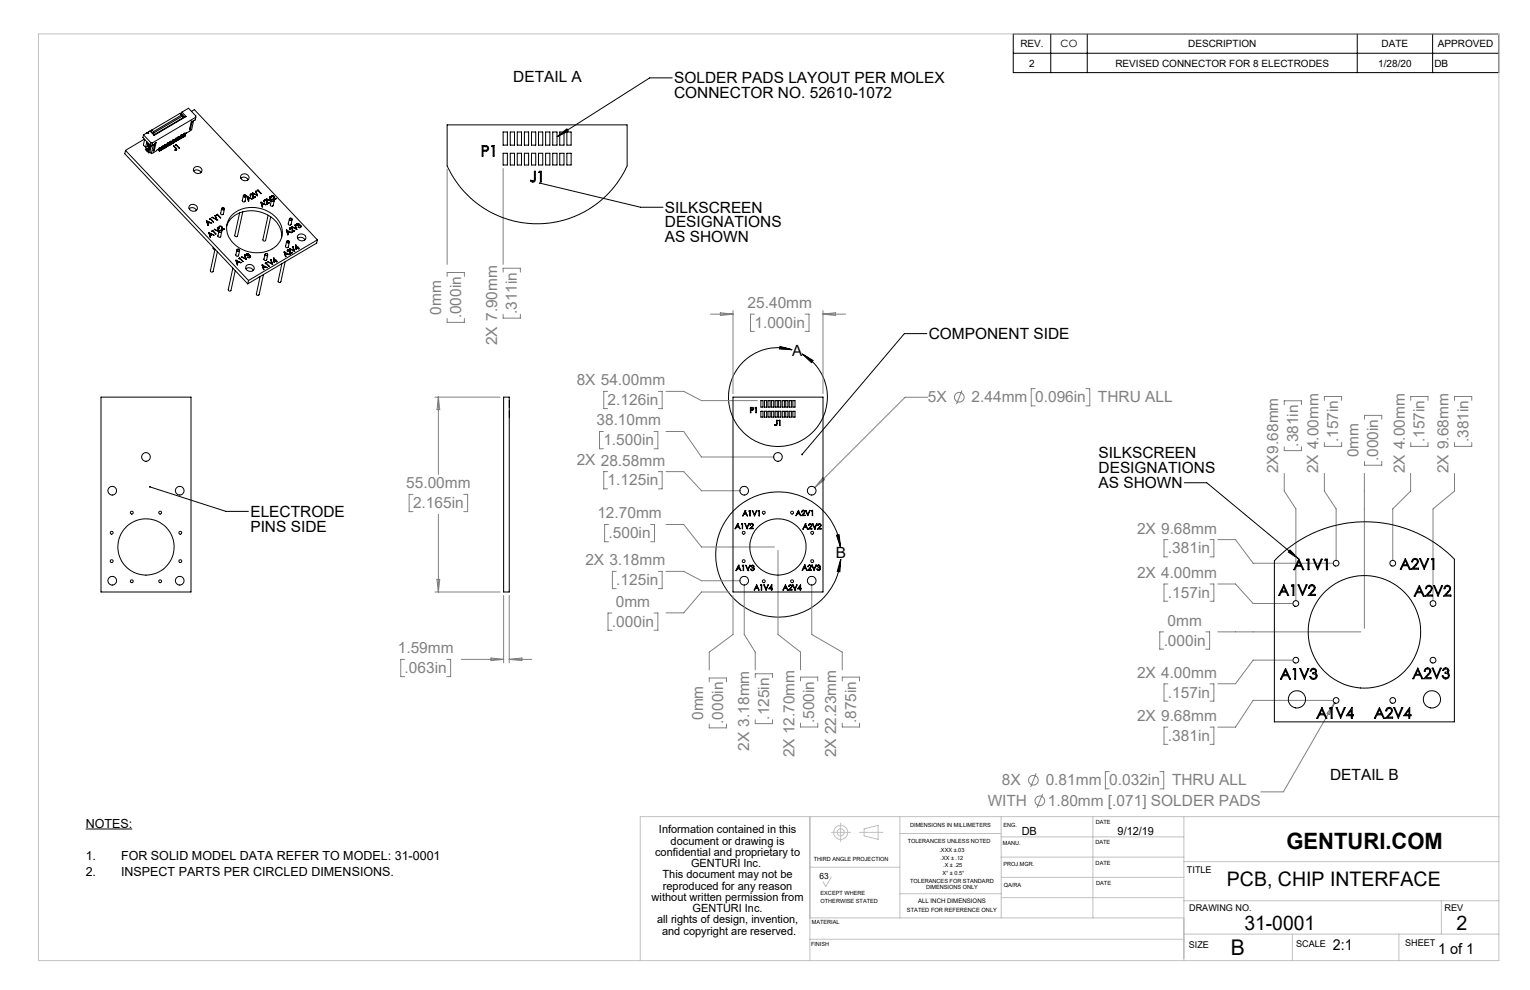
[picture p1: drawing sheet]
<svg xmlns="http://www.w3.org/2000/svg" width="432mm" height="279mm" viewBox="0 0 432 279" stroke-linecap="round" stroke-linejoin="round" font-family="sans-serif">
<defs><g id="words">
<text font-size="6.3" x="363.1" y="239.6">GENTURI.COM</text>
<text font-size="6.1" x="347.3" y="269.5">B</text>
<g font-size="5.6">
<text x="346.3" y="249.9">PCB, CHIP INTERFACE</text>
<text x="351.2" y="262.4">31-0001</text>
<text x="411" y="262.4">2</text>
</g>
<g font-size="4.4">
<text x="144.8" y="23.1">DETAIL A</text>
<text x="190.3" y="23.5">SOLDER PADS LAYOUT PER MOLEX</text>
<text x="190.3" y="27.7">CONNECTOR NO. 52610-1072</text>
<text x="187.6" y="60">SILKSCREEN</text>
<text x="187.6" y="64.2">DESIGNATIONS</text>
<text x="187.6" y="68.4">AS SHOWN</text>
<text x="262.1" y="95.7">COMPONENT SIDE</text>
<text x="223.6" y="100.3">A</text>
<text x="310" y="129.4">SILKSCREEN</text>
<text x="310" y="133.6">DESIGNATIONS</text>
<text x="310" y="137.7">AS SHOWN</text>
<text x="70.7" y="145.8">ELECTRODE</text>
<text x="70.7" y="150">PINS SIDE</text>
<text x="235.9" y="157.6">B</text>
<text x="375.4" y="220">DETAIL B</text>
</g>
<g font-size="4.4" fill="#808080">
<text x="124.5" y="88.8" transform="rotate(-90 124.5 88.8)">0mm</text>
<text x="130.1" y="89.9" transform="rotate(-90 130.1 89.9)">.000in</text>
<text x="145.9" y="88.7" transform="rotate(-90 145.9 88.7)">.311in</text>
<text x="211" y="86.9">25.40mm</text>
<text x="212.9" y="92.5">1.000in</text>
<text x="140.3" y="97.4" transform="rotate(-90 140.3 97.4)">2X 7.90mm</text>
<text x="162.8" y="108.7">8X 54.00mm</text>
<text x="261.8" y="113.5">5X</text>
<text x="274.2" y="113.5">2.44mm</text>
<text x="292.2" y="113.5">0.096in</text>
<text x="309.9" y="113.5">THRU ALL</text>
<text x="171.5" y="114.3">2.126in</text>
<text x="168.3" y="120.1">38.10mm</text>
<text x="170.3" y="125.7">1.500in</text>
<text x="377.7" y="124.9" transform="rotate(-90 377.7 124.9)">.157in</text>
<text x="402" y="124.9" transform="rotate(-90 402 124.9)">.157in</text>
<text x="414.4" y="124.9" transform="rotate(-90 414.4 124.9)">.381in</text>
<text x="162.8" y="131.4">2X 28.58mm</text>
<text x="366.3" y="126.1" transform="rotate(-90 366.3 126.1)">.381in</text>
<text x="383.4" y="129.1" transform="rotate(-90 383.4 129.1)">0mm</text>
<text x="389" y="130.2" transform="rotate(-90 389 130.2)">.000in</text>
<text x="114.6" y="137.8">55.00mm</text>
<text x="171.5" y="137">1.125in</text>
<text x="360.7" y="133.6" transform="rotate(-90 360.7 133.6)">2X9.68mm</text>
<text x="372.1" y="133.6" transform="rotate(-90 372.1 133.6)">2X 4.00mm</text>
<text x="396.4" y="133.6" transform="rotate(-90 396.4 133.6)">2X 4.00mm</text>
<text x="408.8" y="133.6" transform="rotate(-90 408.8 133.6)">2X 9.68mm</text>
<text x="116.6" y="143.4">2.165in</text>
<text x="168.6" y="146.3">12.70mm</text>
<text x="171.7" y="151.9">.500in</text>
<text x="320.9" y="150.6">2X 9.68mm</text>
<text x="165.2" y="159.5">2X 3.18mm</text>
<text x="329.6" y="156.2">.381in</text>
<text x="173.9" y="165.1">.125in</text>
<text x="320.9" y="163.1">2X 4.00mm</text>
<text x="173.8" y="171.3">0mm</text>
<text x="329.6" y="168.7">.157in</text>
<text x="172.7" y="176.9">.000in</text>
<text x="329.5" y="176.6">0mm</text>
<text x="112.3" y="184.4">1.59mm</text>
<text x="328.4" y="182.2">.000in</text>
<text x="114.2" y="190">.063in</text>
<text x="320.9" y="191.3">2X 4.00mm</text>
<text x="329.6" y="196.9">.157in</text>
<text x="198.5" y="203.2" transform="rotate(-90 198.5 203.2)">0mm</text>
<text x="217.1" y="203.1" transform="rotate(-90 217.1 203.1)">.125in</text>
<text x="320.9" y="203.5">2X 9.68mm</text>
<text x="204.1" y="204.3" transform="rotate(-90 204.1 204.3)">.000in</text>
<text x="229.8" y="204.1" transform="rotate(-90 229.8 204.1)">.500in</text>
<text x="241.6" y="204.1" transform="rotate(-90 241.6 204.1)">.875in</text>
<text x="329.6" y="209.1">.381in</text>
<text x="211.5" y="211.8" transform="rotate(-90 211.5 211.8)">2X 3.18mm</text>
<text x="224.2" y="213.8" transform="rotate(-90 224.2 213.8)">2X 12.70mm</text>
<text x="236" y="213.8" transform="rotate(-90 236 213.8)">2X 22.23mm</text>
<text x="282.7" y="221.6">8X</text>
<text x="295.1" y="221.6">0.81mm</text>
<text x="313.1" y="221.6">0.032in</text>
<text x="330.8" y="221.6">THRU ALL</text>
<text x="278.7" y="227.5">WITH</text>
<text x="295.7" y="227.5">1.80mm [.071] SOLDER PADS</text>
</g>
<g font-size="4.2">
<text x="376.2" y="268.2">2:1</text>
<text x="405.8" y="269.3">1 of 1</text>
</g>
<g font-size="3.5">
<text x="24.2" y="233.6">NOTES:</text>
<text x="24.2" y="242.8">1.</text>
<text x="34.2" y="242.8">FOR SOLID MODEL DATA REFER TO MODEL: 31-0001</text>
<text x="24.2" y="247.3">2.</text>
<text x="34.2" y="247.3">INSPECT PARTS PER CIRCLED DIMENSIONS.</text>
</g>
<g font-size="3.2">
<text x="186" y="235.2">Information contained in this</text>
<text x="189.3" y="238.3">document or drawing is</text>
<text x="288.3" y="235.6">DB</text>
<text x="315.4" y="235.6">9/12/19</text>
<text x="184.9" y="241.5">confidential and proprietary to</text>
<text x="195" y="244.7">GENTURI Inc.</text>
<text x="187" y="247.9">This document may not be</text>
<text x="187.1" y="251">reproduced for any reason</text>
<text x="183.9" y="254.2">without written permission from</text>
<text x="195.5" y="257.4">GENTURI Inc.</text>
<text x="185.4" y="260.6">all rights of design, invention,</text>
<text x="186.9" y="263.7">and copyright are reserved.</text>
</g>
<g font-size="2.8">
<text x="288" y="13.3">REV.</text>
<text x="299.3" y="13.4">CO</text>
<text x="335.3" y="13.3">DESCRIPTION</text>
<text x="389.9" y="13.3">DATE</text>
<text x="405.8" y="13.3">APPROVED</text>
<text x="290.5" y="18.8">2</text>
<text x="314.8" y="18.8">REVISED CONNECTOR FOR 8 ELECTRODES</text>
<text x="389" y="18.8">1/28/20</text>
<text x="404.8" y="18.8">DB</text>
</g>
<g font-size="2.6">
<text x="335" y="246.2">TITLE</text>
<text x="335.6" y="257.2">DRAWING NO.</text>
<text x="407.7" y="257.2">REV</text>
<text x="335.5" y="267.4">SIZE</text>
<text x="365.8" y="267.4">SCALE</text>
<text x="396.5" y="267.1">SHEET</text>
</g>
<text font-size="2.4" x="231.3" y="248.1">63</text>
<text font-size="1.8" x="259.1" y="254.8">ALL INCH DIMENSIONS</text>
<g font-size="1.6">
<text x="256.9" y="233.3">DIMENSIONS IN MILLIMETERS</text>
<text x="283.2" y="233.3">ENG.</text>
<text x="309.3" y="232.7">DATE</text>
<text x="256.2" y="237.8">TOLERANCES UNLESS NOTED</text>
<text x="283" y="238.4">MANU.</text>
<text x="309.1" y="238.1">DATE</text>
<text x="229.7" y="243.1">THIRD ANGLE PROJECTION</text>
<text x="265.1" y="240.5">.XXX ±.03</text>
<text x="265.4" y="242.6">.XX ± .12</text>
<text x="266.2" y="244.8">.X ± .25</text>
<text x="283.2" y="244.3">PROJ.MGR.</text>
<text x="309.2" y="244.3">DATE</text>
<text x="256.9" y="249.2">TOLERANCES FOR STANDARD</text>
<text x="261.3" y="251">DIMENSIONS ONLY</text>
<text x="266" y="247">X° ± 0.5°</text>
<text x="283.3" y="250.2">QA/RA</text>
<text x="309.4" y="249.9">DATE</text>
<text x="231.6" y="252.7">EXCEPT WHERE</text>
<text x="231.6" y="254.8">OTHERWISE STATED</text>
<text x="256" y="257.5">STATED FOR REFERENCE ONLY</text>
<text x="229.1" y="260.9">MATERIAL</text>
<text x="228.9" y="266.9">FINISH</text>
</g>
</g></defs>
<g fill="none" stroke="#808080" stroke-width=".28">
<path d="M126.2 47.8v26.8M142 47.6v27M126.2 78v-1.1h4.9v1.1M142 76.8v-1.1h4.9v1.1M126.2 89.9v1.1h4.9v-1.1M142 88.7v1.1h4.9v-1.1M200.5 88.7h6.4M203.3 88.3l3.6 .4-3.6 .3zM206.9 87.7v23.4M212.9 88.7h-1.1v4.8h1.1M227.2 88.7h1.1v4.8h-1.1M232.3 88.7h6.3"/>
<path d="M232.3 87.7v23.4M232.3 88.7l3.5-.4v.7zM122.7 112.1h18.4M123.7 112.1v21.8M123.7 112.1l.4 3.5h-.8zM171.5 110.5h-1.1v4.8h1.1M185.8 110.5h1.1v4.8h-1.1M188 110.5h5l5 2.6h15.7M261.8 112.1h-6.4l-25.5 25.5M271.5 110.2l-1.6 3.9M292.1 109.7h-1.1v4.8h1.1M306.5 109.7h1.1v4.8h-1.1"/>
<path d="M362.4 114.2v-1.1h4.9v1.1M373.8 113v-1.1h4.8v1.1M385.1 118.3v-1.1h4.9v1.1M398.1 113v-1.1h4.9v1.1M410.5 113v-1.1h4.9v1.1M116.6 139.5h-1.1v4.9h1.1M130.9 139.5h1.1v4.9h-1.1M170.3 121.8h-1.1v4.8h1.1M171.5 133.1h-1.1v4.9h1.1M184.6 121.8h1.1v4.8h-1.1M185.8 133.1h1.1v4.9h-1.1M188 133.1h5l5 5.4h11"/>
<path d="M188 121.8h5l5 7.2h20.5M232.2 134.8l.5 .6-2.8 2.2zM362.4 126.1v1.1h4.9v-1.1M362.4 133.6v5l3.3 5v25.7M373.8 124.9v1.1h4.8v-1.1M373.8 133.6v5l3.3 5v14.4M385.1 133.6v43.7M385.1 130.2v1.1h4.9v-1.1M398.1 133.6v5l-5 5v14.4M398.1 124.9v1.1h4.9v-1.1M410.5 124.9v1.1h4.9v-1.1M410.5 133.6v5l-6.1 5v25.7"/>
<path d="M123.7 145.1v22M171.7 148h-1.1v4.9h1.1M183.6 148h1.1v4.9h-1.1M188 148h5l5 6.4h20.5M219.6 155.4v23.7l6.3 4.9v5.1M329.6 152.3h-1.1v4.9h1.1M341.5 152.3h1.1v4.9h-1.1M343.7 152.3h5l5 6.7h22.4M122.7 167.1h18.4M123.3 163.5h.8l-.4 3.6zM142.1 168.1v19M143.7 168.1v19"/>
<path d="M172.7 173h-1.1v4.9h1.1M173.9 161.3h-1.1v4.8h1.1M184.6 173h1.1v4.9h-1.1M185.8 161.3h1.1v4.8h-1.1M188 161.3h5l5 2.6h11M205.8 167.1h-7.8l-5 5.9h-5M206.9 168.1v11l-6.7 4.9v5.1M210 164.9v14.2l3.1 4.9v5.1M229.1 164.9v14.2l8.6 4.9v5.1M328.4 178.3h-1.1v4.9h1.1M329.6 164.8h-1.1v4.9h1.1M340.3 178.3h1.1v4.9h-1.1"/>
<path d="M341.5 164.8h1.1v4.9h-1.1M343.7 178.3h40.4M343.7 164.8h5l5 5.5h11M114.2 186.1h-1.1v4.9h1.1M126.1 186.1h1.1v4.9h-1.1M130.2 186.1h11.9M138.6 185.7l3.5 .4-3.5 .3zM143.7 186.1h6.4M143.7 186.1l3.6-.4v.7zM200.2 192.4v-1.1h4.8v1.1M213.1 191.2v-1.1h4.9v1.1M225.9 192.2v-1.1h4.9v1.1"/>
<path d="M237.7 192.2v-1.1h4.9v1.1M329.6 193h-1.1v4.9h1.1M341.5 193h1.1v4.9h-1.1M364.7 186.3h-11l-5 6.7h-5M376.1 197.7h-22.4l-5 7.5h-5M376.7 198.4l-14.5 25.1h-6.4M376.7 198.4l-1.5 3.2-.7-.3zM200.2 204.3v1.1h4.8v-1.1M213.1 203.1v1.1h4.9v-1.1M225.9 204.1v1.1h4.9v-1.1M237.7 204.1v1.1h4.9v-1.1M292.4 218.3l-1.5 3.8"/>
<path d="M313.1 217.8h-1.1v4.8h1.1M327.4 217.8h1v4.8h-1M329.6 205.2h-1.1v4.9h1.1M341.5 205.2h1.1v4.9h-1.1M294.3 224.1l-1.6 3.9"/>
<circle cx="270.7" cy="112.1" r="1.36"/>
<circle cx="291.7" cy="220.2" r="1.36"/>
<circle cx="293.5" cy="226" r="1.36"/>
</g>
<g fill="none" stroke="#000" stroke-width=".28">
<path d="M286 9.6h137v10.9h-137zM286 15h137M296.5 9.6v10.9M306.8 9.6v10.9M383 9.6v10.9M404.3 9.6v10.9M40.5 38.1l2.1 2.2M40.5 38.1l-.2 .7 2.1 2.2M40.7 39.3l-5.3 3.1M40.8 39.3l-.3 1.6 .6 .7M41.9 37.3v.4l-.5-.2-.9 .6M41.9 37.3l-.4 .2"/>
<path d="M41.9 37.3h.1M42.3 37l-.4 .3M42.3 37l1.2 1.2M42.3 37l1.2 1M42.9 36.7l.4 .4M42.9 36.7l-.2 .4M43.3 37.1l.1 .4M43.4 37.5v.4M43.5 38v.2M48.4 39.9l.5 .5M48.5 39.9l.4 .2M48.7 39.5l-.4 .5"/>
<path d="M48.7 39.5l.3-.1 .2 .3M48.7 39.5l.3 .3M49 39.8l-.1 .3M49.2 40l.1 .1M49.2 39.7l-.3 .4M49.2 39.7l-.2 .1M49.3 39.4l.4 .3M49.5 39.1l.2-.2 .3 .3M49.5 39.1l-.4 .4M49.5 39.1l.3 .3M49.6 39.9l-.4-.4 .4 .4M49.6 39.9h.1"/>
<path d="M49.8 39.4l-.1 .3M50 39l.4 .5M50 39.5l.1 .1M50 39.2l-.3 .5M50 39.2l-.2 .2M50.1 39.6l-.5 .3M50.1 38.9l.4 .4M50.3 38.6l.2-.1 .3 .3M50.3 38.6l-.4 .5M50.3 38.6l.3 .3M50.4 39.4v.1M50.6 38.9l-.1 .4"/>
<path d="M50.7 39.1l.1 .1M50.8 38.8l-.3 .5M50.8 38.8l-.2 .1M50.8 38.5l.5 .3M50.8 39.2l-.4 .3M50.8 39.2h.1M51 38.2l.3-.2 .2 .3M51 38.2l-.4 .4M51 38.2l.3 .3M51.1 32l1 1M51.1 32l-.1 .2M51.2 39l-.5-.4 .5 .4"/>
<path d="M51.2 39h.1M51.3 32.5l.1 .3M51.3 32.5l-8 4.6M51.3 32.5l-.5-.5-7.9 4.7M51.3 38.5v.3M51.4 31.6l1.1 1.3M51.4 31.6l1.8-1 2.1 2.1-.1 .4M51.4 31.6l-.3 .4M51.4 32.8l-8 4.7M51.4 32.8l.2 .5M51.4 32.7l.4 .4M51.5 38.1l.4 .4z"/>
<path d="M51.5 38.6l.1 .1M51.5 38.3l-.2 .2M51.5 38.3l-.2 .5M51.6 38.7h.1M51.6 38l.4 .3M51.6 38.7l-.4 .3M51.8 37.7l.2-.1 .3 .3M51.8 37.7l-.4 .5M51.8 37.7l.3 .3M52.1 33l-8.6 5M52.1 38l-.1 .3M52.3 38.2l.1 .1"/>
<path d="M52.3 37.9l-.2 .1M52.3 37.9l-.3 .4M52.4 38.3l-.5 .3M52.4 38.3h.1M52.5 32.9l-9 5.3M52.5 32.9l-.4 .1M52.5 37.5l.1 .1M52.6 37.6v-.2l-.4 .3M53.6 36.2l.2 .2M54 34.3l.2 .1M54 31.4l.9-.5 34.7 36.8M54.1 34.2l-.6 2.4 .3-.2"/>
<path d="M54.1 34.2l.1 .2zM54.2 34.4l-.4 2M54.6 34.1v.1M54.6 34.2l-.5 2.4-1.5 1M55.2 33.1l-12.2 7.2M55.2 33.1l-.1 .8-.9 .5M142 37.3h1.2v3.7h-1.2zM144 37.3h1.2v3.7h-1.2zM146 37.3h1.2v3.7h-1.2zM148 37.3h1.2v3.7h-1.2zM150 37.3h1.2v3.7h-1.2zM152 37.3h1.2v3.7h-1.2z"/>
<path d="M154 37.3h1.2v3.7h-1.2zM156 37.3h1.2v3.7h-1.2zM157.2 38.6l2.8-2.2 .4 .6zM158 37.3h1.2v3.7h-1.2zM160 37.3h1.2v3.7h-1.2zM189.7 22h-6.3l-26.2 16.6M35.4 42.4l34.7 36.8M35.4 42.4l-.2 1 34.7 36.7M41.2 42.2l.6-.2 .1 .2-.2 .2M41.2 42.2h-.1M41.2 42.2l.3 .3M41.2 42.2v.1"/>
<path d="M41.2 42l-.2 .2 1.1 .9-.5-.5M41.2 42v.2M41.5 40l-.4 1.6M41.5 41.9l.5 .1M41.5 41.9l-.3 .1M41.5 41.9l-.3 .3M41.5 42.5v.2M41.6 41.3l-.5 .3M41.6 42.6v.2M41.7 41.3h.1M41.7 41.3l.6 .7M41.7 40.9l.6 .7"/>
<path d="M41.7 40.9v.4M41.7 42.6h-.1M41.7 42.5l-.2 .2M41.7 40.4l.2 .3M41.7 40.3v.6M41.7 42.4l-.2 .1M41.7 42.4v.1M41.9 40.7h.1M41.9 42.4l-.2 .1M41.9 42.2v.2M41.9 40.5v.2M42 42l.1 .3-.4 .3"/>
<path d="M42 42l.1 .3M42 40.7l.6 .6-.3 .3M42 40.7l-.3 .2M42 40.6v.1M42.3 42h.1M42.3 41.6v.4M42.4 41l.4 .1M42.5 41.9l-.2 .1M42.6 40.3h.4M42.6 40.3l-.2 .7M42.7 41.1l-.4 1.8 .4 .5M42.8 41.1l1.3-.9-.5 2.2"/>
<path d="M43 40.3l-.2 .8M43.2 40.9h.1M43.3 40.9l-.6 2.5M43.4 42.2l.2 .2M43.6 40.6h.1M43.7 40.6l-.4 2 .3-.2M43.7 40.6l-.4 .3M44.6 42.2l.4 .5M44.7 42.1l.4 .3M44.9 41.8l.3-.1 .2 .2M44.9 41.8v.3l-2.2 1.3M44.9 41.8l.3 .3"/>
<path d="M45 42.6v.1M45.2 42.1l-.1 .3M45.4 42.2l.1 .1M45.4 41.9l-.2 .2M45.4 41.9l-.3 .5M45.5 41.7l.4 .3M45.5 42.4l-.5 .3M45.5 42.3v.1M45.7 41.3l.2-.1 .3 .3M45.7 41.3l-.4 .5M45.7 41.3l.3 .4M45.8 42.2l-.4-.5 .4 .5"/>
<path d="M45.8 42.2h.1M46 41.7l-.1 .3M46.1 41.3l.5 .4M46.1 41.8l.1 .1M46.2 41.5l-.3 .5M46.2 41.5l-.2 .2M46.2 41.2l.4 .3M46.2 41.9l-.4 .3M46.4 40.9l-.4 .4M46.4 40.9l.3-.2 .3 .4M46.4 40.9l.3 .3M46.6 41.7h.1"/>
<path d="M46.7 41.2l-.1 .3M46.9 41.3l.1 .1M47 41.1l-.3 .1M47 41.1l-.4 .4M47 40.7l.4 .4M47 41.4l-.4 .3M47 41.4v.1M47.2 40.4l-.4 .5M47.2 40.4l.2-.1 .3 .3M47.2 40.4l.3 .3M47.3 41.2l-.4-.4 .4 .5M47.3 41.2v.1"/>
<path d="M47.5 40.7l-.1 .4M47.7 40.4l.4 .4M47.7 40.9l.1 .1M47.7 40.6l-.2 .1M47.7 40.6l-.3 .5M47.8 41h.1M47.8 41l-.5 .3M47.8 41l-.5 .2M47.8 40.3l.4 .3M48 40l.2-.2 .3 .3M48 40l-.4 .4M48 40l.3 .3"/>
<path d="M48.1 40.8h.1M48.3 40.3l-.1 .3M48.4 40.5l-.2 .1M48.4 40.4l.1 .1M48.5 40.1l-.2 .2M48.5 40.1l-.1 .4M48.5 40.5l-.4 .3M48.9 40.4h.1M49.1 41.2l.6 .9v.2M49.1 41.2l.6 .6M49.1 41.2l-.1 .1M49.3 40.1l-.4 .3"/>
<path d="M49.3 40.1h.1M49.6 42.3h.1M49.6 42.3l-.2 .1h.4M49.6 42.3v.1M49.7 40.9v.1M49.7 42.3l-.1 .1M49.7 40.9l-.2 .1M49.7 41.8l.1 .6M49.7 41.8l.1 .5M49.7 40.8l-.2 .1 .2 .1M49.7 40.8l1 1-1-.8M49.7 40.8v.1"/>
<path d="M49.7 42.2v.1M53.4 58.9a1.39 1.39 0 0 1 2.1 .4M53.6 58a1.14 1.14 0 0 1 1.6-.2 1.14 1.14 0 0 1 .1 1.7 1.17 1.17 0 0 1-1.5-.1 1.17 1.17 0 0 1-.2-1.4zM54.6 48.2a1.39 1.39 0 0 1 2.1 .5M54.8 47.3a1.19 1.19 0 0 1 1.6-.2 1.19 1.19 0 0 1 .4 1.5 1.24 1.24 0 0 1-1.5 .2 1.24 1.24 0 0 1-.6-1.3zM62.5 58.8l-.2 1.5M63.3 59l-.3 1.4M67.9 50.3a1.39 1.39 0 0 1 2.1 .4M68.1 49.4a1.24 1.24 0 0 1 1.5-.2 1.24 1.24 0 0 1 .6 1.3 1.24 1.24 0 0 1-1.5 .4 1.24 1.24 0 0 1-.7-1.3zM68.4 56.5a.4 .4 0 0 0 .3 .5 .4 .4 0 0 0 .5-.3M68.5 59.8l-1.5 6.8a.41 .41 0 0 1-.4 .2 .41 .41 0 0 1-.3-.4l1.3-6.3M68.7 55.2l-.3 1.5"/>
<path d="M69.5 55.4l-.4 1.4M69.7 55.4h.1M69.7 55.4l.4 1.4 .1-.1-.1-.4M69.7 55.4l1.5 .7-.6-.1M69.7 55.4v.1M69.8 55.6l.1 .1M69.9 55.6l.1 .7M69.9 55.6l.2 .5M69.9 55.6l.5 .3M70.1 56.1l-.1 .2M70.1 56.3l.1 .4M70.4 55.9l-.4 .4"/>
<path d="M70.4 55.9l.2 .1M70.4 55.9l-.3 .2M70.6 56l-.5 .3M70.7 55.4a.35 .35 0 0 1 .2-.5 .35 .35 0 0 1 .5 .2l-.1 1 .7-.6M70.7 54.9l-.1 .2M70.7 55v.3M70.8 54.8l.6 .1M70.8 54.8l-.2 .2 .1 .4M70.8 54.8l-.1 .1M70.9 54.9h-.2M71.4 54.9l.1 .5M71.4 54.5l1.1 .5"/>
<path d="M71.4 54.5l1.3 .7M71.4 54.5l-.1 .1M71.5 55.4l-.1 .6M72 55.6l-.6 .4M72 55.6v.1M72 55.5l-.6 .5M72 55.5v.1M72.2 54.1h.1M72.2 54.1l.4 1.1M72.2 53.9l.5 1.3M72.2 53.9l.3 1.1M72.2 53.9v.2"/>
<path d="M72.5 55v.1M72.7 55.2h.1M72.8 53.8h.1M72.8 53.6l-.2 .3 .2-.1M72.8 53.6l.9 1-.9-.8M72.8 53.6v.2M73.6 57.1h.1M73.6 57.1l.5 1.2M73.6 57.1l1.5 .6-.6-.1-.5 .3M73.7 57.3h.1M73.8 57.3l.1 .6M73.8 57.3l.1 .5"/>
<path d="M73.8 57.3l.6 .2M73.9 57.8v.1M74 57.9l.1 .4M74 57.9v.5M74.4 57.5l-.5 .4M74.4 57.5l-.5 .3M74.4 57.6h.1M74.6 56.8v.2M74.6 56.6l-.1 .1M74.6 56.7v.2M74.6 56.4l.7 .1M74.6 56.4l-.1 .3 .2 .2"/>
<path d="M74.6 56.4v.2M74.7 56.9a.31 .31 0 0 1 .1-.4 .31 .31 0 0 1 .4 .3v.9l.8-.4-.1-.2M74.8 56.5l-.2 .1M75.2 56.1l1.2 .6M75.2 56.1l1.3 .8M75.2 56.1v.1M75.3 56.5l.1 .5M75.3 56.5l.1 .6M75.4 57.1l-.1 .5M75.4 57.5l-.1 .1M75.4 57v.5M75.4 57v.1"/>
<path d="M75.8 57.3l-.5 .3M75.8 57.3h.1M75.9 57.1l-.5 .4M75.9 57.1l-.1 .2M76.1 55.7v.1M76.1 55.7l.4 1.1M76.1 55.6l.5 1.1M76.1 55.6l.3 1.1M76.1 55.6v.1M76.3 57.7a.4 .4 0 0 0 .3 .5 .4 .4 0 0 0 .5-.3M76.4 56.7v.1M76.6 55.4l-.1 .1"/>
<path d="M76.6 55.2l.7 .2M76.6 55.2v.6M76.6 55.5v.3M76.6 56.4l-.3 1.5M76.6 55.2v.2M76.7 55.4l.5 .1v.8M76.7 55.4l-.1 .4M76.8 55.4h-.2M77.3 55.4l.1 .4M77.3 55.4v.6M77.3 56v.4M77.4 55.8l-.1 .5"/>
<path d="M77.4 55.8l-.1 .2M77.4 56.6l-.3 1.4M77.8 56.1l-.5 .2M77.8 56.1h.1M77.9 56l.1 .1-.6 .3M77.9 56l-.6 .3M77.9 56l-.1 .1M126.2 46.8v-11.6h50.8v11.6M126.2 46.8l1.5 2.9 2.2 3.1 3 3.2 2.8 2.2 3.1 1.9 3.4 1.5 4.2 1.1 4 .4 4.2-.1 4.6-.9 4.2-1.5 2.7-1.5 3.2-2.3 3.3-3.2 2.5-3.3 1.9-3.5M136.1 41.1h.5a.91 .91 0 0 1 1.3 .9 .91 .91 0 0 1-1.4 .7h-.2v1.4h-.2zM136.3 41.4h.6a.55 .55 0 0 1 .7 .5 .55 .55 0 0 1-.8 .5h-.5zM138.9 41.1h.6v3h-.3v-2.7h-.5z"/>
<path d="M142 43.3h1.2v3.3h-1.2zM144 43.3h1.2v3.3h-1.2zM146 43.3h1.2v3.3h-1.2zM148 43.3h1.2v3.3h-1.2zM150 43.3h1.2v3.3h-1.2zM150.8 48.3h.3v2.4a.66 .66 0 0 1-.7 .7l-.7-.4 .1-.2a.55 .55 0 0 0 .8 .3 .55 .55 0 0 0 .2-.8zM152 43.3h1.2v3.3h-1.2zM152.2 48.3h.6v3h-.3v-2.7h-.5zM152.4 51.7l28.4 6.8h6.3M154 43.3h1.2v3.3h-1.2zM156 43.3h1.2v3.3h-1.2zM158 43.3h1.2v3.3h-1.2z"/>
<path d="M160 43.3h1.2v3.3h-1.2zM58.3 62.3l.4 1.3-.1-.5M58.3 62.3l1.5 .7-.6-.2-.6 .3M58.3 62.3h-.1M58.3 62.4l.1 .1M58.5 62.5l.1 .6M58.5 62.5l.1 .5M58.5 62.5l.5 .2M58.6 63v.1M58.6 63.1l.1 .5M59 65.8l.1 .1M59 62.8h.1"/>
<path d="M59 62.7l-.4 .4M59 62.7l-.4 .3M59.1 65.9l.1 .6M59.1 65.9l.2 .5M59.1 65.9l.6 .2M59.3 66.4l-.1 .1M59.3 66.5v.5M59.3 66.5l.1 .5M59.3 61.8l-.1 .1M59.3 61.8h.1M59.4 61.6l.9 1-1-.8M59.4 61.6l-.2 .3"/>
<path d="M59.4 61.6l-.1 .2M59.7 66.2h.1M59.7 66.1l-.5 .4M59.7 66.1l-.4 .3M59.8 66.2l.6 .2-1.5-.7 .4 1.3M59.8 66.2l-.5 .3M59.9 61.3l1.1 .6M59.9 61.3l1.3 .8M59.9 61.3v.1M60 65l-.2 .3 .2-.1M60 65l1 1-1-.8M60 65v.2"/>
<path d="M60.2 69.8v.5l.5 .1M60.6 64.7l1.2 .7M60.6 64.7l1.1 .6M60.6 64.7v.1M60.7 70.3l-1.3 6.1a.42 .42 0 0 0 .3 .4 .42 .42 0 0 0 .4-.2l1.2-5.6M60.7 60.9v.1M60.7 60.9l.4 1.2M60.8 60.8l.4 1.3M60.8 60.8l.2 1.1M60.8 60.8l-.1 .1M61 61.9v.1M61.2 62.1h.1"/>
<path d="M61.3 60.6l-.1 .1M61.3 60.6h.1M61.3 60.5l1 1-1-.9M61.3 60.5l-.1 .2M61.3 60.5v.1M61.4 64.3h.1M61.4 64.3l.4 1M61.5 64.2l.3 1M61.5 64.2l.2 1.1M61.5 64.2l-.1 .1M61.5 66.5a.4 .4 0 0 0 .3 .5 .4 .4 0 0 0 .5-.3M61.7 65.3v.1"/>
<path d="M61.8 65.2l-.3 1.4M61.9 64l-.1 .1M61.9 64.2v.2M61.9 64.1v.2M61.9 63.9h.7M61.9 63.9l-.1 .2 .1 .3 .2-.4M61.9 63.9v.1M62.1 64l.4 .1v1M62.1 63.9l-.2 .1M62.3 60.1a.39 .39 0 0 0 .3 .5 .39 .39 0 0 0 .4-.3M62.6 63.9l.1 .5M62.6 63.9l.1 .7"/>
<path d="M62.6 65.4l-.3 1.4M62.7 64.6l-.1 .4M62.7 64.9l-.1 .1M62.7 64.4v.5M62.7 64.4v.2M63.1 64.7l-.5 .3M63.1 64.7h.1M63.2 64.6l.1 .1-.8 .4M63.2 64.6l-.5 .3M63.2 64.6l-.1 .1M64 63.7a7.5 7.5 0 0 1 9.4-3.9 7.2 7.2 0 0 1 6 7.3M65.3 60.8a9 9 0 0 1 14 2.7 5.6 5.6 0 0 1-4.3 7.5 9 9 0 0 1-10.9-5.2 5.3 5.3 0 0 1 1.2-5z"/>
<path d="M65.7 75.7l-1.3 6a.4 .4 0 0 0 .3 .5 .4 .4 0 0 0 .5-.3l1.2-5.5M66.6 73.4h.1M66.6 71.8a.4 .4 0 0 0 .3 .5 .4 .4 0 0 0 .4-.3M66.6 73.4l.4 1.4v-.5M66.6 73.4l1.5 .7-.6-.1-.5 .3M66.6 73.6l.1 .1M66.7 73.6l.2 .7M66.7 73.6l.2 .6M66.7 73.6l.6 .3M66.9 70.6l-.4 1.4M66.9 74.2v.1M67 74.3v.5"/>
<path d="M67.3 73.9l.1 .1M67.3 73.9l-.4 .4M67.3 73.9l-.4 .3M67.6 70.7l-.3 1.4M67.6 73h.1M67.7 72.8l-.2 .1 .2 .1M67.7 72.8l.9 1-.9-.8M67.7 72.8l-.1 .2M69 72.1h.1M69.1 72.1l.4 1.1M69.1 72l.5 1.2M69.1 72h-.1l.4 1"/>
<path d="M69.1 72v.1M69.4 73l-1.3-.5 1.4 .7M69.4 73l-.1 .1M69.4 75.8a1.39 1.39 0 0 1 2.1 .5M69.5 71.8l-.1 .1M69.5 72v.1M69.5 71.9v.1M69.5 73.2h.1M69.6 75a1.18 1.18 0 0 1 1.5-.2 1.18 1.18 0 0 1 .4 1.5 1.19 1.19 0 0 1-1.5 .1 1.19 1.19 0 0 1-.4-1.4zM69.6 72a.26 .26 0 0 1 .2-.3 .26 .26 0 0 1 .3 .3l-.1 .2a.31 .31 0 0 1 .5-.1 .31 .31 0 0 1-.1 .5M69.6 71.6l.5 .1M69.6 71.6l-.2 .4h.2"/>
<path d="M69.6 71.6l-.1 .2M69.7 71.7l-.2 .1M70 72.6h.2M70 72.6v.1M70.1 71.8v.1M70.1 71.9l.1 .1M70.1 71.9l-.1 .2M70.1 71.7l.1 .3M70.1 79.2l-.2 .9M70.1 71.7v.2M70.2 72v.1M70.2 72h.2"/>
<path d="M70.2 72.6v.1M70.4 72l.2 .1M70.4 72v.1M70.4 72.6h-.2M70.6 72.1a.38 .38 0 0 1-.1 .6 .38 .38 0 0 1-.5-.1M70.6 72.1l.1 .4M70.6 72.4l-.2 .3v-.1M74 74.8h.1M74 74.8l.4 1.3v-.5M74 74.8l1.5 .7-.6-.2-.5 .3M74 75h.2M74.2 75l.1 .6"/>
<path d="M74.2 75l.1 .5M74.2 75l.5 .2M74.3 75.5v.1M74.4 77.5l-1.3 5.6a.41 .41 0 0 1-.4 .3 .41 .41 0 0 1-.3-.4l1-5M74.4 75.6v.5M74.5 73.1a.4 .4 0 0 0 .3 .5 .4 .4 0 0 0 .5-.4M74.7 75.3l.1 .1M74.7 75.2l-.4 .4M74.7 75.2l-.4 .3M74.8 71.8l-.3 1.4M75 74.3h.1M75 74.3l-.1 .1"/>
<path d="M75.1 74.2l.9 .9-.9-.8M75.1 74.2l-.2 .1v.1l.2-.1M75.1 74.2l-.1 .1M75.6 71.9l-.4 1.5M75.6 73.8l1.2 .6M75.6 73.8l1.3 .8M75.6 73.8v.1M75.7 60.7l-1.5 7a.41 .41 0 0 0 .3 .4 .41 .41 0 0 0 .5-.3l1.4-6.6M76.5 73.4l-.1 .1M76.5 73.4l.4 1.2M76.5 73.3l.4 1.3M76.5 73.3l-.1 .1 .4 1"/>
<path d="M76.5 73.3v.1M76.8 74.4l-.1 .1M77.2 72.8h.1M77.2 72.8l.1 1.2 .6-.3 .3 .2-.2-.3M77.2 72.8l.7 .7M77.2 73l.6 .6M77.2 72.8v.1M77.4 73.8v-.6v.7M77.4 73.8v.1M77.8 73.6l.1 .1M77.8 73.6l-.4 .3M77.8 73.6l-.4 .2"/>
<path d="M77.9 73.5v.2M78 73.6v.2M78 73.4v.2M78 73.4l-.1 .1M78 73.4l-.1 .3M80.2 71.1h.1M80.2 71.1l.4 1.4v-.5M80.2 71.1l1.5 .7-.6-.2-.5 .4M80.2 71.3l.2 .1M80.4 71.3l.1 .7M80.4 71.3l.1 .5M80.4 71.3l.5 .3"/>
<path d="M80.5 73.9l-1.2 5.6a.4 .4 0 0 1-.5 .3 .4 .4 0 0 1-.3-.4l1.1-5M80.5 71.8v.2M80.6 72v.4M80.6 69.5a.39 .39 0 0 0 .3 .4 .39 .39 0 0 0 .5-.3M80.8 64.9h.1M80.8 64.9l.4 1.4M80.8 64.9l1.5 .8-.6-.2M80.8 64.9v.1M80.9 65.1l.1 .1M80.9 68.2l-.3 1.4M80.9 71.6l.2 .1M80.9 71.6l-.4 .4"/>
<path d="M80.9 71.6l-.4 .2M81 65.2l.1 .6M81 65.2l.1 .5M81 65.2l.6 .2M81.1 65.7v.1M81.2 70.9v.1M81.2 70.6l-.1 .2M81.2 70.7v.2M81.2 65.8v.5M81.2 70.5l-.1 .2 .1 .3a.35 .35 0 0 1 .2-.4 .35 .35 0 0 1 .4 .2v1l.7-.6M81.2 70.5l.6 .1M81.2 70.5v.1"/>
<path d="M81.4 63.1a.4 .4 0 0 0 .3 .5 .4 .4 0 0 0 .5-.3M81.4 70.6h-.2M81.6 65.4l.1 .1M81.6 65.4l-.5 .4M81.6 65.4l-.5 .3M81.7 61.8l-.3 1.4M81.7 68.3l-.3 1.4M81.7 65.5l-.5 .3M81.8 64.8a.35 .35 0 0 1 .2-.4 .35 .35 0 0 1 .5 .3l-.1 .9 .8-.5-.1-.1M81.8 64.5l-.1 .1M81.8 64.6v.2M81.8 64.3l.7 .1"/>
<path d="M81.8 64.3l-.1 .2 .1 .3M81.8 70.6l.2 .5M81.8 70.6l.1 .6M81.8 70.2l1.3 .7M81.8 70.2l1.1 .6M81.8 70.2v.1M81.8 64.3v.2M81.9 71.2v.4l.5-.3M82 71.1l-.1 .4 .6-.3M82 71.1l-.1 .1M82 64.4l-.2 .1M82.4 61.9l-.3 1.5"/>
<path d="M82.4 71.3v.1M82.5 64.4l.1 .5M82.5 64.4v.7M82.5 64l1.1 .6M82.5 71.2l-.1 .1M82.5 64l-.1 .1M82.5 65.3v.2M82.5 65.1v.4M82.6 64.9l-.1 .4M82.6 64.9l-.1 .2M82.7 69.6l.5 1.3M82.7 69.6l.4 1.3"/>
<path d="M82.7 69.6v.2M83 65.2l-.5 .3M83 65.2h.1M83.1 65l-.6 .3M83.1 65l-.1 .2M83.1 70.9h.1M83.3 63.6h.1M83.3 63.6l.4 1.1M83.3 63.5l.5 1.3-1.5-.8h.2M83.3 63.5l.3 1.1M83.3 63.5v.1M83.4 69.2h.1"/>
<path d="M83.4 69.2l.1 1.1 .6-.3 .2 .3-.1-.3M83.4 69.2l.7 .6M83.4 69.4l.6 .5M83.4 69.2v.1M83.5 69.6l.1-.1v.8M83.6 64.6v.1M83.8 63.3l-.2 .1M83.8 63.4l-.1 .2M83.8 63.1l.6 .1M83.8 63.1l-.1 .5 .2-.3M83.8 63.1v.2M83.9 63.3h.4l-.1 .4a.3 .3 0 0 1 .5-.1 .3 .3 0 0 1 0 .5"/>
<path d="M83.9 63.2l-.1 .1M84 67.2a1.36 1.36 0 0 1 2 .5M84 69.9l-.4 .4M84 69.9l.1 .1M84.1 69.8v.2M84.1 66.4a1.18 1.18 0 0 1 1.6-.2 1.18 1.18 0 0 1 .4 1.5 1.19 1.19 0 0 1-1.5 .1 1.19 1.19 0 0 1-.5-1.4zM84.2 69.9l-.1 .1M84.2 69.9v.1M84.2 64.1l.3 .1M84.2 69.8v.2M84.2 69.8h-.1M84.2 69.8v.3"/>
<path d="M84.2 64.1v.1M84.3 63.5l-.1 .2M84.3 63.4v.2M84.3 63.3v.1M84.3 63.4l.1 .1M84.4 63.2l.1 .3M84.4 63.2l-.1 .2M84.4 63.6h.1M84.5 63.5h.2M84.5 64.2l-.1 .1M84.5 63.5l-.1 .1M84.7 63.5l.2 .1"/>
<path d="M84.7 63.5l-.1 .1M84.7 64.1l-.2 .1M84.8 63.9l-.1 .3v-.1M84.9 63.6a.38 .38 0 0 1-.1 .6 .38 .38 0 0 1-.6-.1M84.9 63.6v.4M89.6 67.7l-19.5 11.5M89.6 67.7l-.2 .9-19.5 11.5M220.1 97.8l3.5 .9-3.6-.2zM223.6 98.7a13.9 13.9 0 0 0-17.7 15.6 13.9 13.9 0 0 0 21.7 9.2 13.9 13.9 0 0 0-1.2-23.6M226.4 99.9l3.1 1.8-.5 .6zM261.6 94.2h-6.4l-28.8 34M28.5 112.1h25.4v55h-25.4z"/>
<path d="M142.1 112.1h1.6v55h-1.6zM143.7 116.1h.1M143.7 113.1h.1M143.7 114.9h.1M143.7 117.7h.1M206.9 112.1h25.4v55h-25.4zM211.8 115a.58 .58 0 0 1 .6-.1 .58 .58 0 0 1 .3 .6l-.8 .3-.1 .7zM211.9 115.1h.3a.28 .28 0 0 1 .4 .3 .28 .28 0 0 1-.4 .2h-.3zM213.2 115h.3v1.5zM214.7 113.1h.6v1.8h-.6zM214.7 116.1h.6v1.6h-.6zM215.8 113.1h.6v1.8h-.6z"/>
<path d="M215.8 116.1h.6v1.6h-.6zM216.7 113.1h.6v1.8h-.6zM216.7 116.1h.6v1.6h-.6zM217.8 113.1h.6v1.8h-.6zM217.8 116.1h.6v1.6h-.6zM218.8 113.1h.6v1.8h-.6zM218.8 116.1h.6v1.6h-.6zM219.2 118.6l.1 1.4-.6 .1v-.3l.3 .2 .2-.3zM219.7 113.1h.6v1.8h-.6zM219.7 116.1h.6v1.6h-.6zM219.9 118.6h.2v1.5zM220.8 113.1h.6v1.8h-.6z"/>
<path d="M220.8 116.1h.6v1.6h-.6zM221.8 113.1h.6v1.8h-.6zM221.8 116.1h.6v1.6h-.6zM222.7 113.1h.6v1.8h-.6zM222.7 116.1h.6v1.6h-.6zM223.8 113.1h.6v1.8h-.6zM223.8 116.1h.6v1.6h-.6zM42.3 137.4l21.4 6.9h6.4M334.2 136.2h6.4l26 21.6M208.2 147.7h.1M208.2 147.7l.7 1.5-.4-.4h-.7l-.4 .4zM208.2 148l.2 .6h-.5z"/>
<path d="M208.4 159.5h.1M208.4 159.5l.7 1.5-.4-.5h-.6l-.4 .5zM208.4 159.8l.3 .6h-.6zM209.3 147.7h.3v1.5zM209.6 159.5h.3v1.5zM210.2 147.7l.6 1.2 .7-1.2-.7 1.5zM210.3 144.1h.1M210.3 144.4l.3 .6h-.6zM210.3 144.1l.7 1.5-.4-.5h-.7l-.3 .5zM210.4 159.5l.7 1.2 .6-1.2-.6 1.5zM210.8 149.2h.1M211.5 144.1h.2v1.5z"/>
<path d="M211.8 147.8a.51 .51 0 0 1 .8 .2 .51 .51 0 0 1-.3 .7l-.4 .4 .7 .1h-1l.8-.8a.33 .33 0 0 0-.2-.6 .33 .33 0 0 0-.4 .4h-.1zM212.1 159.6a.4 .4 0 0 1 .6 0 .4 .4 0 0 1-.1 .6 .5 .5 0 0 1 0 .9 .5 .5 0 0 1-.8-.5 .41 .41 0 0 0 .6 .4 .41 .41 0 0 0 .2-.7h-.3v-.2l.4-.2a.4 .4 0 0 0-.4-.2 .4 .4 0 0 0-.4 .2zM212.3 144.1l.6 1.2 .7-1.2-.6 1.5zM214 144.1h.3v1.5l-.1-1.3h-.2zM225.3 144l.7 1.5-.3-.5h-.7l-.4 .5zM225.3 144h.1M225.3 144.3l.3 .6h-.6zM226.4 144.1a.49 .49 0 0 1 .7 .2 .49 .49 0 0 1-.2 .7l-.4 .4 .7 .1h-1l.7-.8a.34 .34 0 0 0-.1-.6 .34 .34 0 0 0-.5 .4zM227.1 159.5h.1M227.1 159.5l.7 1.5-.4-.5h-.7l-.3 .5zM227.1 159.8l.3 .5h-.6zM227.3 147.8h.1"/>
<path d="M227.3 147.8l.7 1.5-.4-.5h-.7l-.3 .5zM227.3 148.1l.2 .6h-.5zM227.3 144l.7 1.2 .6-1.2-.6 1.5zM228.1 159.6a.5 .5 0 0 1 .8 .1 .5 .5 0 0 1-.3 .7l-.4 .4 .8 .2h-1.1l.8-.9a.34 .34 0 0 0-.2-.5 .34 .34 0 0 0-.4 .3zM228.4 147.9a.5 .5 0 0 1 .7 .2 .5 .5 0 0 1-.3 .7l-.3 .4h.6v.1h-1l.8-.9a.33 .33 0 0 0-.2-.5 .33 .33 0 0 0-.4 .4zM229.1 159.5l.6 1.2 .7-1.2-.6 1.5zM229.1 144h.2v1.5zM229.3 147.8l.6 1.2 .7-1.2-.7 1.5zM229.9 149.3h.1M230.8 159.5a.4 .4 0 0 1 .5 0 .4 .4 0 0 1 0 .6 .49 .49 0 0 1 0 .9 .49 .49 0 0 1-.8-.4 .38 .38 0 0 0 .6 .3 .38 .38 0 0 0 0-.7l-.2-.1 .4-.2a.4 .4 0 0 0-.3-.3 .4 .4 0 0 0-.4 .2zM231 147.9a.5 .5 0 0 1 .7 .2 .5 .5 0 0 1-.3 .7l-.4 .4h.7v.1h-1l.8-.9a.32 .32 0 0 0-.2-.5 .32 .32 0 0 0-.4 .4zM236.1 151.1l.7-.2 .4 3.6z"/>
<path d="M237.2 154.5a17.7 17.7 0 0 0-27.2-12.8 17.7 17.7 0 0 0 .7 30 17.7 17.7 0 0 0 26.6-13.9M237.3 157.8l-.3 3.6-.7-.1zM360.5 157.4l2.5-2.2 3-2.2 2.9-1.7 3.1-1.4 3.8-1.3 3.6-.9 5.5-.5 3.5 .2 3.4 .4 3.2 .8 3.1 1 5.3 2.6 3 2.1 2.3 1.8 1.8 1.7v45.9h-50.8v-45.4zM364.1 155.2l2.5 2.6-3-2zM366.5 157.8l1.5 3h-.3l-.5-1h-1.3l-.5 1h-.3zM366.5 157.8h.1M366.6 158.4l.5 1.1h-1.1zM368.9 157.8h.5v3h-.3v-2.7h-.4zM370.6 157.8h.3l1 2.4 1-2.4h.3l-1.3 3zM374.1 157.8h.5v3h-.3v-2.7h-.4zM396.6 157.7l1.4 3h-.3l-.4-1h-1.4l-.4 1h-.3zM396.6 157.7h.1"/>
<path d="M396.6 158.2l.6 1.2h-1.1zM398.7 157.8a.92 .92 0 0 1 1.3 0 .92 .92 0 0 1 0 1.3l-1 1.2h1.3v.4h-2l1.6-1.8a.67 .67 0 0 0-.4-1 .67 .67 0 0 0-.8 .7h-.3zM400.6 157.7h.3l1 2.3 1-2.3h.3l-1.2 3zM404.1 157.7h.6v3h-.3v-2.8h-.4zM211.1 161h.1M213.5 165.1l.7 1.4-.3-.4h-.7l-.4 .4zM213.5 165.3l.3 .6h-.5zM214.7 165.1h.3v1.4zM215.5 165.1h.2l.5 1.1 .7-1.1-.7 1.4zM216.2 166.5h.1M217.7 165.4v.7h-.5zM217.8 165v1.1l.2 .1-.3 .3v-.3h-.7z"/>
<path d="M221.7 165.1l.7 1.4-.4-.4h-.7l-.4 .4zM221.7 165.1h.1M221.7 165.3l.2 .6h-.5zM222.7 165.1a.51 .51 0 0 1 .8 .2 .51 .51 0 0 1-.3 .7l-.4 .4 .7 .1h-1l.8-.8a.34 .34 0 0 0-.2-.5 .34 .34 0 0 0-.4 .3h-.1zM223.7 165.1l.6 1.1 .7-1.1-.7 1.4zM224.3 166.5h.1M225.8 165.4v.7h-.4zM225.9 165l.1 1.1 .1 .1-.3 .3v-.3h-.7zM225.9 165h.1M362.3 165.1l1.4 3h-.3l-.4-1h-1.4l-.4 1h-.3zM362.3 165.1h.1M362.3 165.7l.5 1.1h-1z"/>
<path d="M364.6 165.1h.6v3h-.3v-2.7h-.4zM366.3 165.1h.3l1 2.3 1-2.3h.3l-1.3 3zM367.6 168.1h.1M369.6 165.2a.94 .94 0 0 1 1.3 .1 .94 .94 0 0 1 0 1.2l-1.1 1.2h1.4v.4h-2a3.8 3.8 0 0 0 1.7-2.2 .67 .67 0 0 0-.7-.6 .67 .67 0 0 0-.6 .7h-.3zM400.5 165.2h.1M400.5 165.2l1.5 3h-.3l-.5-.9h-1.3l-.5 .9h-.3zM400.5 165.8l.6 1.2h-1.1zM402.7 165.4a.92 .92 0 0 1 1.3 0 .92 .92 0 0 1 0 1.3l-1.1 1.2h1.3v.3h-2a3.8 3.8 0 0 0 1.8-2.1 .69 .69 0 0 0-.8-.6 .69 .69 0 0 0-.6 .7h-.3zM404.6 165.2h.2l1.1 2.4 1-2.4h.2l-1.3 3zM405.8 168.2h.1M407.9 165.4a.94 .94 0 0 1 1.3 0 .94 .94 0 0 1 0 1.3l-1.1 1.2h1.4v.3h-2.1a3.8 3.8 0 0 0 1.8-2.1 .67 .67 0 0 0-.8-.6 .67 .67 0 0 0-.6 .7h-.3zM362.8 188.7l1.4 3h-.3l-.4-1h-1.4l-.4 1h-.3z"/>
<path d="M362.8 188.7h.1M362.8 189.3l.5 1.1h-1zM365.1 188.7h.6v3h-.3v-2.7h-.5zM366.8 188.7h.3l1 2.3 1-2.3h.3l-1.3 3zM370.1 188.8a.81 .81 0 0 1 1.2 0 .81 .81 0 0 1-.1 1.2 .99 .99 0 0 1 0 1.7 .99 .99 0 0 1-1.5-.8h.2a.7 .7 0 0 0 1 .5 .7 .7 0 0 0 .2-1.1l-.6-.1v-.3l.8-.4-.2-.5a.68 .68 0 0 0-1 .4h-.3zM373.1 199.7l1.4 3h-.3l-.5-.9h-1.3l-.5 .9h-.3zM375.4 199.7h.6v3h-.3v-2.7h-.5zM377.1 199.7h.3l1 2.4 1-2.4h.3l-1.3 3zM381.6 199.6v2.1h.4v.3h-.4v.7h-.2v-.7h-1.5zM389.3 199.7l1.4 3h-.3l-.4-.9h-1.4l-.4 .9h-.3zM391.4 199.8a1.01 1.01 0 0 1 1.5 .4 1.01 1.01 0 0 1-.5 1.4l-.8 .8h1.4v.3h-2l1.6-1.7a.67 .67 0 0 0-.4-1 .67 .67 0 0 0-.8 .6h-.3zM393.3 199.7h.3l1 2.4 1-2.4h.3l-1.2 3z"/>
<path d="M397.8 199.6l.1 2.1h.3v.3h-.3v.7h-.3v-.7h-1.4zM397.8 199.6h.1M400.1 188.6l1.5 3h-.4l-.4-1h-1.3l-.5 1h-.3zM400.1 188.6h.1M400.2 189.1l.5 1.2h-1.1zM402.3 188.7a.92 .92 0 0 1 1.3 0 .92 .92 0 0 1 0 1.3l-1.2 1.2h1.5v.4h-2.1l1.6-1.8a.67 .67 0 0 0-.3-1 .67 .67 0 0 0-.9 .7h-.2zM404.2 188.6h.3l.9 2.3 1.1-2.3h.3l-1.3 3zM407.5 188.6a.81 .81 0 0 1 1.2 .1 .81 .81 0 0 1-.1 1.2 .99 .99 0 0 1-.1 1.6 .99 .99 0 0 1-1.5-.8h.3a.7 .7 0 0 0 .7 .7 .7 .7 0 0 0 .7-.8 .7 .7 0 0 0-.9-.6v-.3l.8-.3-.2-.5a.66 .66 0 0 0-1 .3h-.3zM373.1 200.3l.5 1.1h-1.1zM381.4 200.4v1.3h-.9zM389.3 200.3l.6 1.1h-1.1zM397.6 200.4v1.3h-.9z"/>
<path d="M24.2 234h13.1"/>
<circle cx="63" cy="58.9" r=".37"/>
<circle cx="63" cy="58.9" r=".31"/>
<circle cx="69.1" cy="55.3" r=".32"/>
<circle cx="77" cy="56.5" r=".3"/>
<circle cx="77" cy="56.6" r=".36"/>
<circle cx="62.2" cy="65.2" r=".38"/>
<circle cx="62.2" cy="65.2" r=".32"/>
<circle cx="67.2" cy="70.6" r=".36"/>
<circle cx="67.2" cy="70.6" r=".31"/>
<circle cx="75.1" cy="71.9" r=".32"/>
<circle cx="75.1" cy="71.9" r=".36"/>
<circle cx="81.3" cy="68.2" r=".32"/>
<circle cx="81.3" cy="68.3" r=".37"/>
<circle cx="82" cy="61.8" r=".3"/>
<circle cx="82" cy="61.9" r=".36"/>
<circle cx="31.7" cy="138.5" r="1.21"/>
<circle cx="41.2" cy="129" r="1.21"/>
<circle cx="50.7" cy="138.5" r="1.21"/>
<circle cx="210" cy="138.5" r="1.21"/>
<circle cx="219.5" cy="129" r="1.21"/>
<circle cx="229.1" cy="138.5" r="1.21"/>
<circle cx="31.5" cy="158.3" r=".4"/>
<circle cx="31.5" cy="150.4" r=".41"/>
<circle cx="37.2" cy="144.7" r=".41"/>
<circle cx="41.2" cy="154.4" r="7.9"/>
<circle cx="45.2" cy="144.7" r=".41"/>
<circle cx="50.9" cy="158.3" r=".4"/>
<circle cx="50.9" cy="150.4" r=".41"/>
<circle cx="209.9" cy="150.4" r=".41"/>
<circle cx="209.9" cy="158.3" r=".4"/>
<circle cx="215.6" cy="144.7" r=".41"/>
<circle cx="219.6" cy="154.4" r="7.9"/>
<circle cx="223.5" cy="144.7" r=".41"/>
<circle cx="229.2" cy="150.4" r=".41"/>
<circle cx="229.2" cy="158.3" r=".4"/>
<circle cx="377.1" cy="159" r=".82"/>
<circle cx="393.1" cy="159" r=".81"/>
<circle cx="31.7" cy="163.9" r="1.21"/>
<circle cx="37.2" cy="164" r=".4"/>
<circle cx="45.2" cy="164" r=".4"/>
<circle cx="50.7" cy="163.9" r="1.21"/>
<circle cx="210" cy="163.9" r="1.21"/>
<circle cx="215.6" cy="164" r=".4"/>
<circle cx="223.5" cy="164" r=".4"/>
<circle cx="229.1" cy="163.9" r="1.21"/>
<circle cx="365.7" cy="170.3" r=".82"/>
<circle cx="385.1" cy="178.3" r="15.9"/>
<circle cx="404.4" cy="170.3" r=".81"/>
<circle cx="365.7" cy="186.3" r=".81"/>
<circle cx="366" cy="197.4" r="2.44"/>
<circle cx="377.1" cy="197.7" r=".81"/>
<circle cx="393.1" cy="197.7" r=".81"/>
<circle cx="404.1" cy="197.4" r="2.44"/>
<circle cx="404.4" cy="186.3" r=".81"/>
</g>
<g fill="none" stroke="#c0c0c0" stroke-width=".28">
<path d="M10.9 9.6h412.1v261.5h-412.1zM228.6 230.5v40.6M234.6 234.9h5.5M237.2 232.3v5.3M242.5 234.9h6.7M243.9 233.9l3.9-1v4l-3.9-1zM254 230.5v28.5M254 235.2h28.5M282.5 230.5l.1 28.5M282.5 236.2h51.6M308.4 230.5v28.5M334.1 230.5v40.6"/>
<path d="M423 230.5h-242.3v40.6M228.6 259h105.5M228.6 244.8h25.4M234.6 247.5l-1.6 2.7-.7-1.4M254 252.2h28.5M282.5 241.9h51.6M282.6 253.3h51.5M282.6 247.6h51.5M334.1 243.2h88.9M334.1 254.2h88.9M406.8 254.2v9.4M228.6 265.1h105.5"/>
<path d="M334.1 263.6h88.9M364.7 263.6v7.5M394.8 263.6v7.5"/>
<circle cx="237.3" cy="234.9" r="1.01"/>
<circle cx="237.3" cy="234.9" r="1.98"/>
</g>
<path d="M220.1 97.8l3.5 .9-3.6-.2zM226.4 99.9l3.1 1.8-.5 .6zM236.1 151.1l.7-.2 .4 3.6zM237.3 157.8l-.3 3.6-.7-.1zM226.2 128.1v.3l.2-.2-.2 .2a.26 .26 0 0 0 .4 0 .26 .26 0 0 0 0-.3 .26 .26 0 0 0-.4 0zM157.2 38.6l2.8-2.2 .4 .6zM152.2 51.5l-.1 .1 .3 .1-.3-.1a.25 .25 0 0 0 .3 .3 .25 .25 0 0 0 .2-.3 .25 .25 0 0 0-.4-.1zM364.1 155.2l2.5 2.6-3-2zM42.1 137.2l.2 .2-.2-.1a.26 .26 0 0 0 .2 .4 .26 .26 0 0 0 .2-.4 .26 .26 0 0 0-.4-.1z" fill="#000"/>
<use href="#words"/>
</svg>
